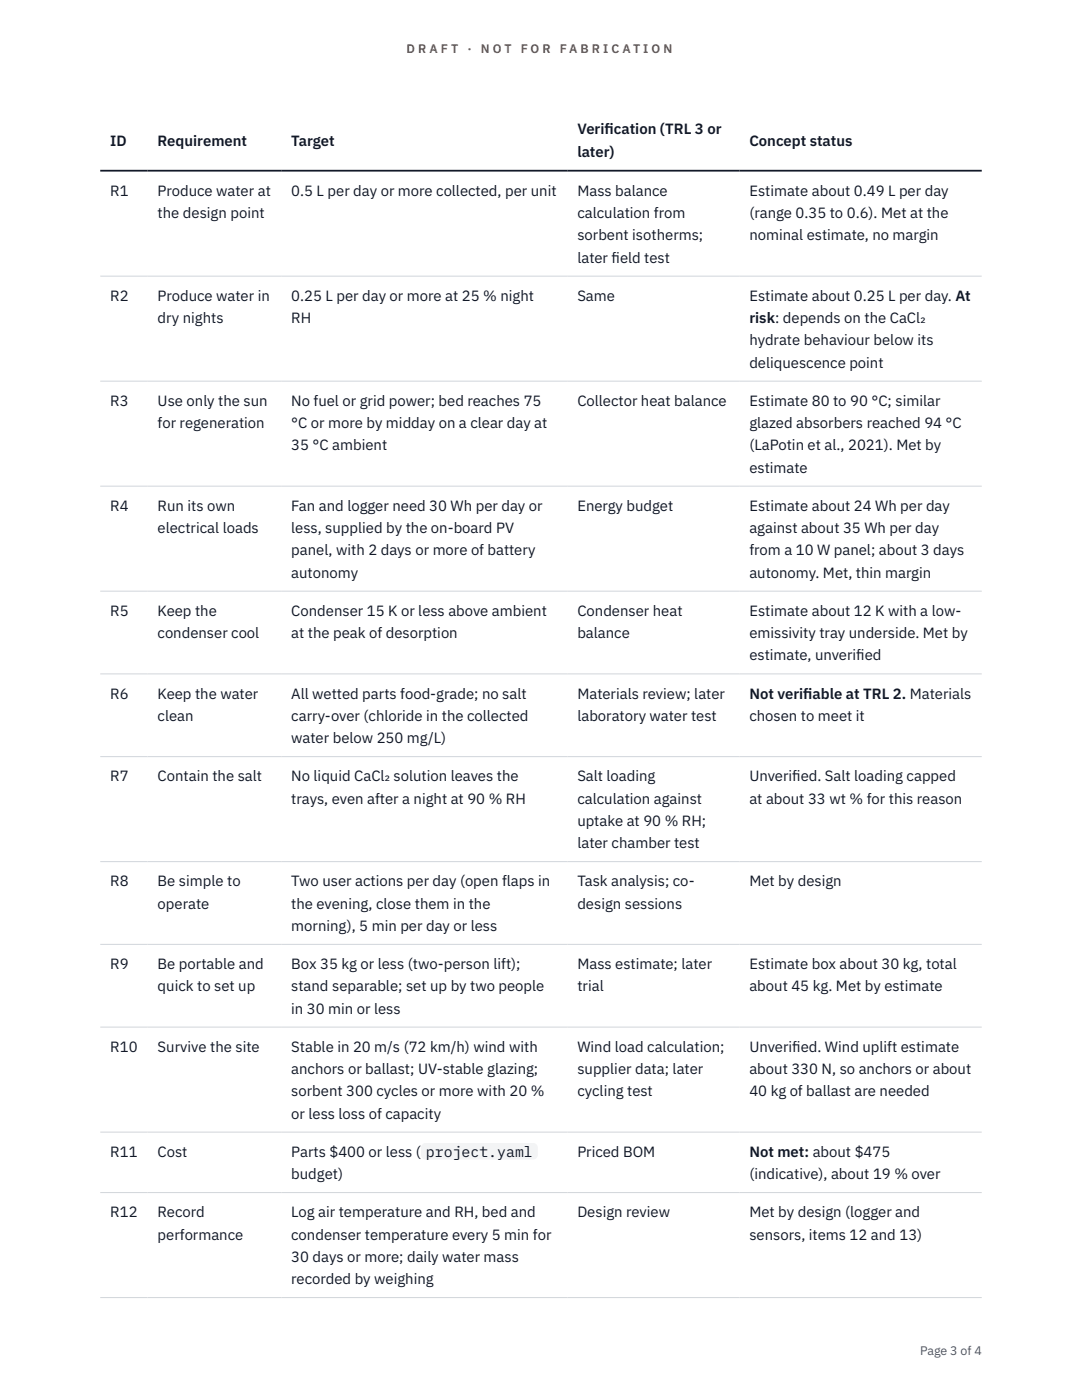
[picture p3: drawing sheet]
<svg xmlns="http://www.w3.org/2000/svg" width="216mm" height="279mm" viewBox="0 0 216 279" stroke-linecap="round" stroke-linejoin="round" font-family="sans-serif">
<defs><g id="words">
<g font-size="3" fill="#111827">
<text x="22" y="29.1">ID</text>
<text x="31.5" y="29.1">Requirement</text>
<text x="58.1" y="29.1">Target</text>
<text x="115.2" y="26.8">Verif</text>
<text x="120.6" y="26.8">ication (TRL 3 or</text>
<text x="149.5" y="29.1">Concept status</text>
<text x="115.2" y="31.3">later)</text>
<text x="22" y="39.1">R1</text>
<text x="31.5" y="39.1">Produce water at</text>
<text x="58.1" y="39.1">0.5 L per day or more collected, per unit</text>
<text x="115.2" y="39.1">Mass balance</text>
<text x="149.5" y="39.1">Estimate about 0.49 L per day</text>
<text x="31.5" y="43.5">the design point</text>
<text x="115.2" y="43.5">calculation from</text>
<text x="115.2" y="48">sorbent isotherms;</text>
<text x="149.5" y="43.5">(range 0.35 to 0.6). Met at the</text>
<text x="149.5" y="48">nominal estimate, no margin</text>
<text x="115.2" y="52.4">later f</text>
<text x="122" y="52.4">ield test</text>
<text x="22" y="60">R2</text>
<text x="31.5" y="60">Produce water in</text>
<text x="31.5" y="64.5">dry nights</text>
<text x="58.1" y="60">0.25 L per day or more at 25 % night</text>
<text x="58.1" y="64.5">RH</text>
<text x="115.2" y="60">Same</text>
<text x="149.5" y="60">Estimate about 0.25 L per day. At</text>
<text x="149.5" y="64.5">risk: depends on the CaCl₂</text>
<text x="149.5" y="68.9">hydrate behaviour below its</text>
<text x="149.5" y="73.4">deliquescence point</text>
<text x="22" y="81">R3</text>
<text x="31.5" y="81">Use only the sun</text>
<text x="58.1" y="81">No fuel or grid power; bed reaches 75</text>
<text x="115.2" y="81">Collector heat balance</text>
<text x="149.5" y="81">Estimate 80 to 90 °C; similar</text>
<text x="31.5" y="85.4">for regeneration</text>
<text x="58.1" y="85.4">°C or more by midday on a clear day at</text>
<text x="58.1" y="89.9">35 °C ambient</text>
<text x="149.5" y="85.4">glazed absorbers reached 94 °C</text>
<text x="149.5" y="89.9">(LaPotin et al., 2021). Met by</text>
<text x="149.5" y="94.3">estimate</text>
<text x="22" y="101.9">R4</text>
<text x="31.5" y="101.9">Run its own</text>
<text x="58.1" y="101.9">Fan and logger need 30 Wh per day or</text>
<text x="115.2" y="101.9">Energy budget</text>
<text x="149.5" y="101.9">Estimate about 24 Wh per day</text>
<text x="31.5" y="106.4">electrical loads</text>
<text x="58.1" y="106.4">less, supplied by the on-board PV</text>
<text x="149.5" y="106.4">against about 35 Wh per day</text>
<text x="58.1" y="110.8">panel, with 2 days or more of battery</text>
<text x="149.5" y="110.8">from a 10 W panel; about 3 days</text>
<text x="58.1" y="115.3">autonomy</text>
<text x="149.5" y="115.3">autonomy. Met, thin margin</text>
<text x="22" y="122.9">R5</text>
<text x="31.5" y="122.9">Keep the</text>
<text x="58.1" y="122.9">Condenser 15 K or less above ambient</text>
<text x="115.2" y="122.9">Condenser heat</text>
<text x="149.5" y="122.9">Estimate about 12 K with a low-</text>
<text x="31.5" y="127.3">condenser cool</text>
<text x="58.1" y="127.3">at the peak of desorption</text>
<text x="115.2" y="127.3">balance</text>
<text x="149.5" y="127.3">emissivity tray underside. Met by</text>
<text x="149.5" y="131.8">estimate, unverif</text>
<text x="170.9" y="131.8">ied</text>
<text x="22" y="139.4">R6</text>
<text x="31.5" y="139.4">Keep the water</text>
<text x="31.5" y="143.9">clean</text>
<text x="58.1" y="139.4">All wetted parts food-grade; no salt</text>
<text x="58.1" y="143.9">carry-over (chloride in the collected</text>
<text x="115.2" y="139.4">Materials review; later</text>
<text x="115.2" y="143.9">laboratory water test</text>
<text x="149.5" y="139.4">Not verif</text>
<text x="149.5" y="143.9">chosen to meet it</text>
<text x="160.3" y="139.4">iable at TRL 2. Materials</text>
<text x="58.1" y="148.3">water below 250 mg/L)</text>
<text x="22" y="155.9">R7</text>
<text x="31.5" y="155.9">Contain the salt</text>
<text x="58.1" y="155.9">No liquid CaCl₂ solution leaves the</text>
<text x="115.2" y="155.9">Salt loading</text>
<text x="149.5" y="155.9">Unverif</text>
<text x="158.1" y="155.9">ied. Salt loading capped</text>
<text x="58.1" y="160.4">trays, even after a night at 90 % RH</text>
<text x="115.2" y="160.4">calculation against</text>
<text x="149.5" y="160.4">at about 33 wt % for this reason</text>
<text x="115.2" y="164.8">uptake at 90 % RH;</text>
<text x="115.2" y="169.3">later chamber test</text>
<text x="22" y="176.9">R8</text>
<text x="31.5" y="176.9">Be simple to</text>
<text x="58.1" y="176.9">Two user actions per day (open flaps in</text>
<text x="115.2" y="176.9">Task analysis; co-</text>
<text x="149.5" y="176.9">Met by design</text>
<text x="31.5" y="181.3">operate</text>
<text x="58.1" y="181.3">the evening, close them in the</text>
<text x="58.1" y="185.8">morning), 5 min per day or less</text>
<text x="115.2" y="181.3">design sessions</text>
<text x="22" y="193.4">R9</text>
<text x="31.5" y="193.4">Be portable and</text>
<text x="31.5" y="197.8">quick to set up</text>
<text x="58.1" y="193.4">Box 35 kg or less (two-person lift);</text>
<text x="58.1" y="197.8">stand separable; set up by two people</text>
<text x="115.2" y="193.4">Mass estimate; later</text>
<text x="115.2" y="197.8">trial</text>
<text x="149.5" y="193.4">Estimate box about 30 kg, total</text>
<text x="149.5" y="197.8">about 45 kg. Met by estimate</text>
<text x="58.1" y="202.3">in 30 min or less</text>
<text x="22" y="209.9">R10</text>
<text x="31.5" y="209.9">Survive the site</text>
<text x="58.1" y="209.9">Stable in 20 m/s (72 km/h) wind with</text>
<text x="115.2" y="209.9">Wind load calculation;</text>
<text x="149.5" y="209.9">Unverif</text>
<text x="158.1" y="209.9">ied. Wind uplift estimate</text>
<text x="58.1" y="214.3">anchors or ballast; UV-stable glazing;</text>
<text x="115.2" y="214.3">supplier data; later</text>
<text x="149.5" y="214.3">about 330 N, so anchors or about</text>
<text x="58.1" y="218.8">sorbent 300 cycles or more with 20 %</text>
<text x="115.2" y="218.8">cycling test</text>
<text x="149.5" y="218.8">40 kg of ballast are needed</text>
<text x="58.1" y="223.2">or less loss of capacity</text>
<text x="22" y="230.9">R11</text>
<text x="31.5" y="230.9">Cost</text>
<text x="58.1" y="230.9">Parts $400 or less (</text>
<text x="85" y="230.9">project.yaml</text>
<text x="115.2" y="230.9">Priced BOM</text>
<text x="149.5" y="230.9">Not met: about $475</text>
<text x="58.1" y="235.3">budget)</text>
<text x="149.5" y="235.3">(indicative), about 19 % over</text>
<text x="22" y="242.9">R12</text>
<text x="31.5" y="242.9">Record</text>
<text x="58.1" y="242.9">Log air temperature and RH, bed and</text>
<text x="115.2" y="242.9">Design review</text>
<text x="149.5" y="242.9">Met by design (logger and</text>
<text x="31.5" y="247.4">performance</text>
<text x="58.1" y="247.4">condenser temperature every 5 min for</text>
<text x="58.1" y="251.8">30 days or more; daily water mass</text>
<text x="149.5" y="247.4">sensors, items 12 and 13)</text>
<text x="58.1" y="256.3">recorded by weighing</text>
</g>
<g font-size="2.5" fill="#b45309">
<text x="81.1" y="10.5">D R A F T</text>
<text x="93.3" y="10.5">·</text>
<text x="95.9" y="10.5">N O T</text>
<text x="103.9" y="10.5">F O R</text>
<text x="111.7" y="10.5">F A B R I C A T I O N</text>
</g>
<text font-size="2.5" fill="#4b5563" x="183.6" y="270.3">Page 3 of 4</text>
</g></defs>
<path d="M20 55.1h175.9M20 76.1h175.9M20 97h175.9M20 118h175.9M20 134.5h175.9M20 151h175.9M20 172h175.9M20 188.5h175.9M20 205h175.9M20 225.9h175.9M20 238h175.9M20 259h175.9" fill="none" stroke="#d1d5db" stroke-width=".2"/>
<path d="M20 34.1h175.9" fill="none" stroke="#111827" stroke-width=".35"/>
<path d="M84 228.1h23.3v3.3h-23.3z" fill="#f3f4f6"/>
<use href="#words"/>
</svg>
